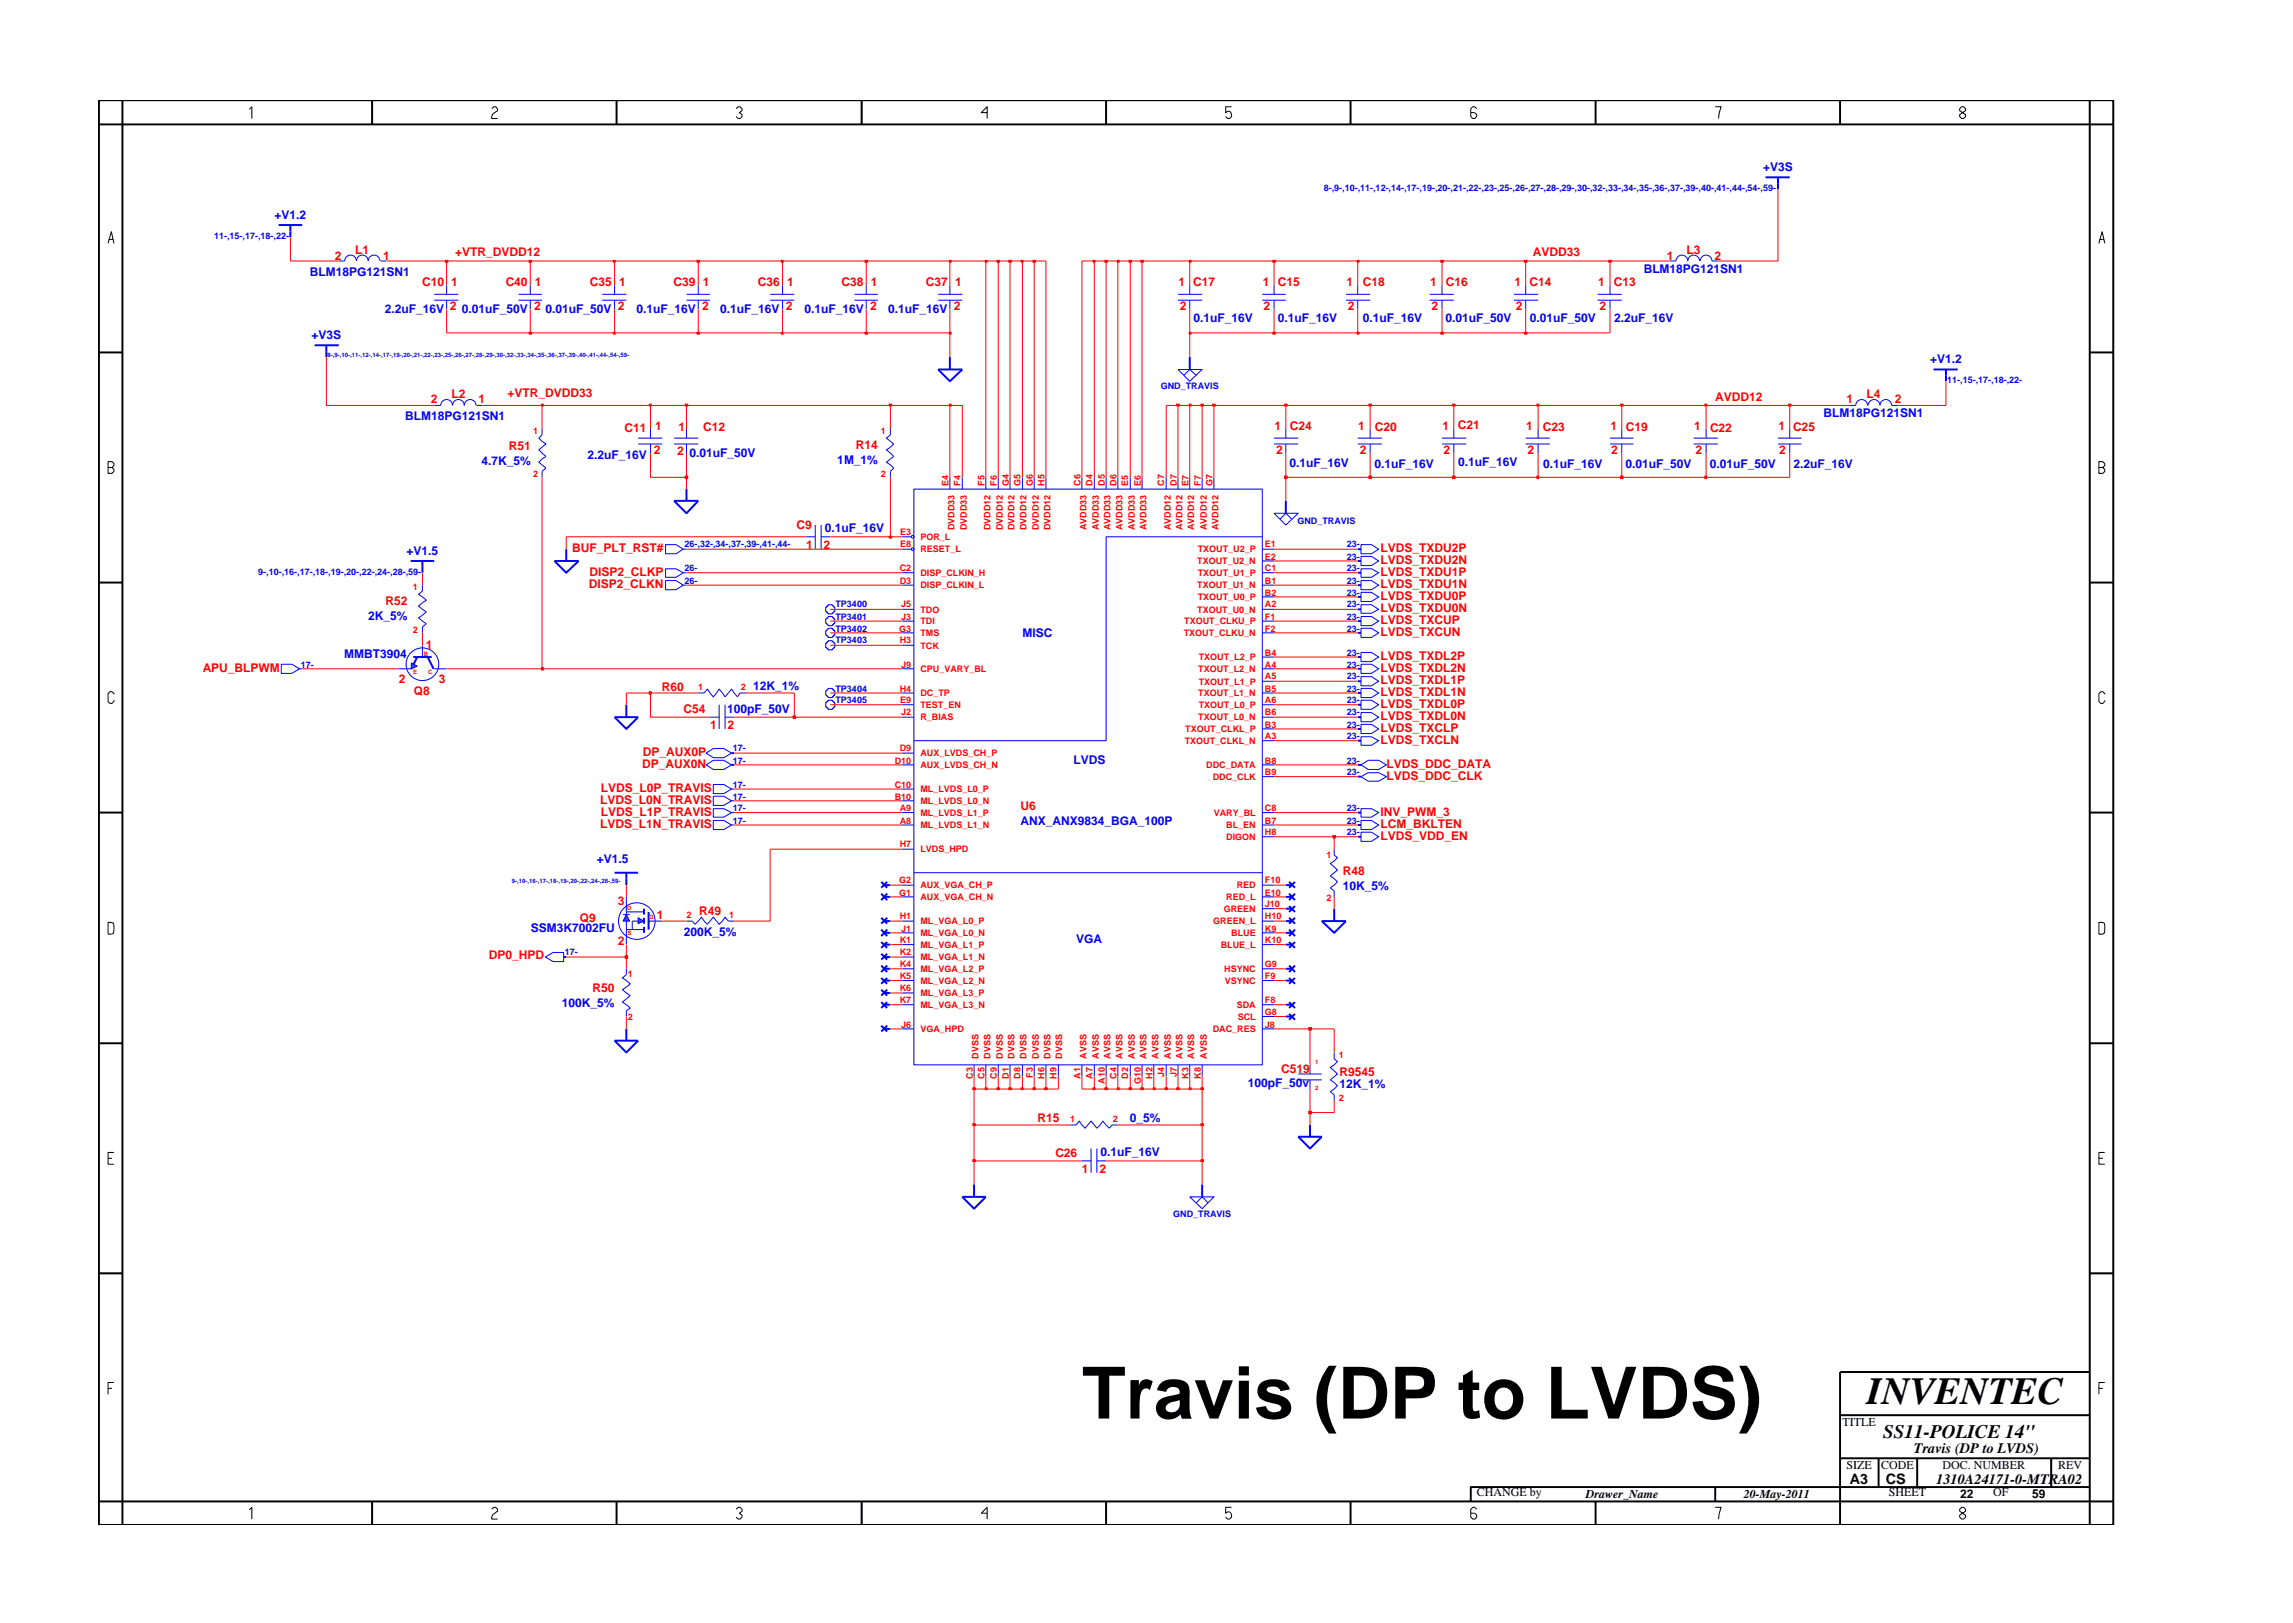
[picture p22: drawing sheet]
<svg xmlns="http://www.w3.org/2000/svg" width="297mm" height="210mm" viewBox="0 0 297 210" stroke-linecap="round" stroke-linejoin="round" font-family="sans-serif">
<defs><g id="words">
<text font-size="9.3" x="140.2" y="183.8">Travis (DP to LVDS)</text>
<text font-size="5" x="241.8" y="181.9">INVENTEC</text>
<text font-size="2.5" x="244" y="186.3">SS11-POLICE 14&quot;</text>
<g font-size="1.9">
<text x="247.9" y="188.2">Travis (DP to LVDS)</text>
<text x="239.6" y="192.2">A3</text>
<text x="244.3" y="192.3">CS</text>
<text x="250.8" y="192.2">1310A24171-0-MTRA02</text>
</g>
<g font-size="1.6" fill="#00f">
<text x="228.4" y="22.2">+V3S</text>
<text x="35.6" y="28.4">+V1.2</text>
<text x="40.1" y="35.8">BLM18PG121SN1</text>
<text x="212.9" y="35.4">BLM18PG121SN1</text>
<text x="49.9" y="40.5">2.2uF_16V</text>
<text x="59.8" y="40.5">0.01uF_50V</text>
<text x="70.7" y="40.5">0.01uF_50V</text>
<text x="82.5" y="40.5">0.1uF_16V</text>
<text x="93.3" y="40.5">0.1uF_16V</text>
<text x="104.2" y="40.5">0.1uF_16V</text>
<text x="115.1" y="40.5">0.1uF_16V</text>
<text x="154.6" y="41.7">0.1uF_16V</text>
<text x="165.5" y="41.7">0.1uF_16V</text>
<text x="176.5" y="41.7">0.1uF_16V</text>
<text x="187.3" y="41.7">0.01uF_50V</text>
<text x="198.2" y="41.7">0.01uF_50V</text>
<text x="209.1" y="41.7">2.2uF_16V</text>
<text x="40.4" y="44">+V3S</text>
<text x="250" y="47">+V1.2</text>
<text x="52.5" y="54.5">BLM18PG121SN1</text>
<text x="76.1" y="59.4">2.2uF_16V</text>
<text x="89.3" y="59.2">0.01uF_50V</text>
<text x="236.2" y="54">BLM18PG121SN1</text>
<text x="62.4" y="60.2">4.7K_5%</text>
<text x="108.5" y="60.1">1M_1%</text>
<text x="167" y="60.5">0.1uF_16V</text>
<text x="178" y="60.6">0.1uF_16V</text>
<text x="188.9" y="60.4">0.1uF_16V</text>
<text x="199.9" y="60.6">0.1uF_16V</text>
<text x="210.6" y="60.6">0.01uF_50V</text>
<text x="221.5" y="60.7">0.01uF_50V</text>
<text x="232.3" y="60.6">2.2uF_16V</text>
<text x="52.7" y="71.9">+V1.5</text>
<text x="106.8" y="68.9">0.1uF_16V</text>
<text x="47.7" y="80.3">2K_5%</text>
<text x="132.4" y="82.6">MISC</text>
<text x="44.6" y="85.2">MMBT3904</text>
<text x="97.5" y="89.4">12K_1%</text>
<text x="94.2" y="92.3">100pF_50V</text>
<text x="139.1" y="98.9">LVDS</text>
<text x="132.2" y="106.9">ANX_ANX9834_BGA_100P</text>
<text x="77.3" y="111.8">+V1.5</text>
<text x="173.9" y="115.3">10K_5%</text>
<text x="68.8" y="120.8">SSM3K7002FU</text>
<text x="88.6" y="121.3">200K_5%</text>
<text x="139.4" y="122.2">VGA</text>
<text x="72.8" y="130.4">100K_5%</text>
<text x="161.7" y="140.9">100pF_50v</text>
<text x="173.5" y="140.9">12K_1%</text>
<text x="142.6" y="149.7">0.1uF_16V</text>
<text x="146.4" y="145.3">0_5%</text>
</g>
<g font-size="1.6" fill="#f00">
<text x="43.4" y="33.6">2</text>
<text x="46" y="32.9">L1</text>
<text x="49.6" y="33.6">1</text>
<text x="59" y="33.2">+VTR_DVDD12</text>
<text x="198.6" y="33.2">AVDD33</text>
<text x="215.9" y="33.6">1</text>
<text x="218.5" y="32.9">L3</text>
<text x="222.1" y="33.6">2</text>
<text x="54.7" y="37.1">C10</text>
<text x="58.3" y="40.2">2</text>
<text x="58.4" y="37.1">1</text>
<text x="65.5" y="37.1">C40</text>
<text x="69.2" y="40.2">2</text>
<text x="69.3" y="37.1">1</text>
<text x="76.4" y="37.1">C35</text>
<text x="80" y="40.2">2</text>
<text x="80.2" y="37.1">1</text>
<text x="87.3" y="37.1">C39</text>
<text x="90.9" y="40.2">2</text>
<text x="91" y="37.1">1</text>
<text x="98.2" y="37.1">C36</text>
<text x="101.8" y="40.2">2</text>
<text x="102" y="37.1">1</text>
<text x="109" y="37.1">C38</text>
<text x="112.7" y="40.2">2</text>
<text x="112.8" y="37.1">1</text>
<text x="119.9" y="37.1">C37</text>
<text x="123.5" y="40.2">2</text>
<text x="123.7" y="37.1">1</text>
<text x="152.7" y="37.1">1 C17</text>
<text x="152.9" y="40.2">2</text>
<text x="163.6" y="37.1">1</text>
<text x="163.7" y="40.2">2</text>
<text x="165.6" y="37">C15</text>
<text x="174.4" y="37.1">1</text>
<text x="174.6" y="40.2">2</text>
<text x="176.6" y="37">C18</text>
<text x="185.3" y="37.1">1</text>
<text x="185.4" y="40.2">2</text>
<text x="187.3" y="37">C16</text>
<text x="196.2" y="37.1">1</text>
<text x="196.4" y="40.2">2</text>
<text x="198.1" y="37">C14</text>
<text x="207" y="37.1">1</text>
<text x="207.2" y="40.2">2</text>
<text x="209.1" y="37">C13</text>
<text x="55.8" y="52.3">2</text>
<text x="58.5" y="51.5">L2</text>
<text x="62" y="52.3">1</text>
<text x="65.7" y="51.5">+VTR_DVDD33</text>
<text x="222.2" y="52">AVDD12</text>
<text x="239.2" y="52.3">1</text>
<text x="241.8" y="51.5">L4</text>
<text x="245.5" y="52.3">2</text>
<text x="65.9" y="58.3">R51</text>
<text x="80.9" y="56">C11</text>
<text x="84.7" y="58.8">2</text>
<text x="84.9" y="55.7">1</text>
<text x="87.7" y="58.9">2</text>
<text x="87.9" y="55.9">1</text>
<text x="91.1" y="55.8">C12</text>
<text x="110.9" y="58.2">R14</text>
<text x="165.1" y="55.7">1</text>
<text x="165.3" y="58.8">2</text>
<text x="167.1" y="55.7">C24</text>
<text x="175.9" y="55.7">1</text>
<text x="176.1" y="58.8">2</text>
<text x="178.1" y="55.8">C20</text>
<text x="186.9" y="55.7">1</text>
<text x="187" y="58.8">2</text>
<text x="188.8" y="55.6">C21</text>
<text x="197.7" y="55.7">1</text>
<text x="197.9" y="58.8">2</text>
<text x="199.8" y="55.8">C23</text>
<text x="208.6" y="55.7">1</text>
<text x="208.7" y="58.8">2</text>
<text x="210.6" y="55.8">C19</text>
<text x="219.5" y="55.7">1</text>
<text x="219.7" y="58.8">2</text>
<text x="221.5" y="55.9">C22</text>
<text x="230.4" y="55.7">1 C25</text>
<text x="230.5" y="58.8">2</text>
<text x="74.1" y="71.5">BUF_PLT_RST#</text>
<text x="103.2" y="68.6">C9</text>
<text x="104.4" y="71.1">1</text>
<text x="106.7" y="71.1">2</text>
<text x="178.8" y="71.5">LVDS_TXDU2P</text>
<text x="76.3" y="76.2">DISP2_CLKN</text>
<text x="76.4" y="74.6">DISP2_CLKP</text>
<text x="178.8" y="73.1">LVDS_TXDU2N</text>
<text x="178.8" y="74.6">LVDS_TXDU1P</text>
<text x="178.8" y="76.2">LVDS_TXDU1N</text>
<text x="178.8" y="77.7">LVDS_TXDU0P</text>
<text x="49.9" y="78.3">R52</text>
<text x="178.8" y="79.3">LVDS_TXDU0N</text>
<text x="178.8" y="80.9">LVDS_TXCUP</text>
<text x="178.8" y="82.4">LVDS_TXCUN</text>
<text x="26.3" y="87">APU_BLPWM</text>
<text x="51.7" y="88.4">2</text>
<text x="55.1" y="84">1</text>
<text x="56.8" y="88.5">3</text>
<text x="85.7" y="89.5">R60</text>
<text x="178.8" y="85.5">LVDS_TXDL2P</text>
<text x="178.8" y="87">LVDS_TXDL2N</text>
<text x="178.8" y="88.6">LVDS_TXDL1P</text>
<text x="53.6" y="90">Q8</text>
<text x="88.5" y="92.3">C54</text>
<text x="92" y="94.4">1</text>
<text x="94.2" y="94.4">2</text>
<text x="178.8" y="90.2">LVDS_TXDL1N</text>
<text x="178.8" y="91.7">LVDS_TXDL0P</text>
<text x="178.8" y="93.2">LVDS_TXDL0N</text>
<text x="178.8" y="94.8">LVDS_TXCLP</text>
<text x="83.2" y="99.5">DP_AUX0N</text>
<text x="83.3" y="97.9">DP_AUX0P</text>
<text x="178.8" y="96.4">LVDS_TXCLN</text>
<text x="179.6" y="101">LVDS_DDC_CLK</text>
<text x="179.6" y="99.5">LVDS_DDC_DATA</text>
<text x="77.7" y="104.1">LVDS_L0N_TRAVIS</text>
<text x="77.7" y="107.3">LVDS_L1N_TRAVIS</text>
<text x="77.8" y="102.6">LVDS_L0P_TRAVIS</text>
<text x="77.8" y="105.7">LVDS_L1P_TRAVIS</text>
<text x="132.2" y="104.9">U6</text>
<text x="178.8" y="105.7">INV_PWM_3</text>
<text x="178.8" y="107.3">LCM_BKLTEN</text>
<text x="173.9" y="113.3">R48</text>
<text x="178.8" y="108.8">LVDS_VDD_EN</text>
<text x="75.1" y="119.5">Q9</text>
<text x="80" y="117.3">3</text>
<text x="85.1" y="119.1">1</text>
<text x="90.6" y="118.5">R49</text>
<text x="63.3" y="124.3">DP0_HPD</text>
<text x="80" y="122.5">2</text>
<text x="76.8" y="128.5">R50</text>
<text x="166" y="139">C519</text>
<text x="173.5" y="139.4">R9545</text>
<text x="134.4" y="145.3">R15</text>
<text x="136.7" y="149.8">C26</text>
<text x="140.2" y="151.9">1</text>
<text x="142.4" y="151.9">2</text>
</g>
<g font-size="1.6">
<text x="238.7" y="184.8">TITLE</text>
<text x="239.2" y="190.4">SIZE</text>
<text x="243.7" y="190.4">CODE</text>
<text x="251.6" y="190.4">DOC. NUMBER</text>
<text x="266.6" y="190.4">REV</text>
<text x="191.3" y="193.8">CHANGE by</text>
<text x="205.4" y="194.1">Drawer_Name</text>
<text x="225.9" y="194.1">20-May-2011</text>
<text x="244.7" y="193.8">SHEET</text>
<text x="253.9" y="194.1">22</text>
<text x="258.2" y="193.8">OF</text>
<text x="263.3" y="194.1">59</text>
</g>
<g font-size="1.2" fill="#00f">
<text x="171.5" y="24.8">8-,9-,10-,11-,12-,14-,17-,19-,20-,21-,22-,23-,25-,26-,27-,28-,29-,30-,32-,33-,34-,35-,36-,37-,39-,40-,41-,44-,54-,59-</text>
<text x="27.7" y="31">11-,15-,17-,18-,22-</text>
<text x="150.4" y="50.4">GND_TRAVIS</text>
<text x="252.3" y="49.6">11-,15-,17-,18-,22-</text>
<text x="88.7" y="70.9">26-,32-,34-,37-,39-,41-,44-</text>
<text x="168.1" y="67.8">GND_TRAVIS</text>
<text x="174.5" y="70.9">23-</text>
<text x="33.4" y="74.5">9-,10-,16-,17-,18-,19-,20-,22-,24-,28-,59-</text>
<text x="88.7" y="75.6">26-</text>
<text x="88.7" y="74">26-</text>
<text x="174.5" y="75.6">23-</text>
<text x="174.5" y="74">23-</text>
<text x="174.5" y="77.2">23-</text>
<text x="174.5" y="72.5">23-</text>
<text x="108.2" y="80.3">TP3401</text>
<text x="108.2" y="83.3">TP3403</text>
<text x="108.2" y="81.8">TP3402</text>
<text x="108.2" y="78.7">TP3400</text>
<text x="174.5" y="80.3">23-</text>
<text x="174.5" y="81.8">23-</text>
<text x="174.5" y="78.7">23-</text>
<text x="39" y="86.5">17-</text>
<text x="108.2" y="89.6">TP3404</text>
<text x="174.5" y="88">23-</text>
<text x="174.5" y="86.5">23-</text>
<text x="174.5" y="84.9">23-</text>
<text x="174.5" y="89.6">23-</text>
<text x="108.2" y="91.1">TP3405</text>
<text x="174.5" y="95.8">23-</text>
<text x="174.5" y="91.1">23-</text>
<text x="174.5" y="92.7">23-</text>
<text x="174.5" y="94.3">23-</text>
<text x="94.9" y="97.3">17-</text>
<text x="94.9" y="98.9">17-</text>
<text x="174.5" y="98.9">23-</text>
<text x="174.5" y="100.4">23-</text>
<text x="94.9" y="103.6">17-</text>
<text x="94.9" y="102.1">17-</text>
<text x="94.9" y="106.7">17-</text>
<text x="94.9" y="105.1">17-</text>
<text x="174.5" y="105.1">23-</text>
<text x="174.5" y="106.7">23-</text>
<text x="174.5" y="108.2">23-</text>
<text x="73.2" y="123.7">17-</text>
<text x="152" y="157.6">GND_TRAVIS</text>
</g>
<g font-size="1.2" fill="#f00">
<text x="69.1" y="56.2">1</text>
<text x="114.1" y="56.2">1</text>
<text x="69.1" y="61.8">2</text>
<text x="114.1" y="61.8">2</text>
<text x="122.9" y="62.9" transform="rotate(-90 122.9 62.9)">E4</text>
<text x="124.4" y="62.9" transform="rotate(-90 124.4 62.9)">F4</text>
<text x="127.5" y="62.9" transform="rotate(-90 127.5 62.9)">F5</text>
<text x="129.1" y="62.9" transform="rotate(-90 129.1 62.9)">F6</text>
<text x="130.7" y="62.9" transform="rotate(-90 130.7 62.9)">G4</text>
<text x="132.2" y="62.9" transform="rotate(-90 132.2 62.9)">G5</text>
<text x="133.8" y="62.9" transform="rotate(-90 133.8 62.9)">G6</text>
<text x="135.3" y="62.9" transform="rotate(-90 135.3 62.9)">H5</text>
<text x="140" y="62.9" transform="rotate(-90 140 62.9)">C6</text>
<text x="141.5" y="62.9" transform="rotate(-90 141.5 62.9)">D4</text>
<text x="143.1" y="62.9" transform="rotate(-90 143.1 62.9)">D5</text>
<text x="144.6" y="62.9" transform="rotate(-90 144.6 62.9)">D6</text>
<text x="146.2" y="62.9" transform="rotate(-90 146.2 62.9)">E5</text>
<text x="147.8" y="62.9" transform="rotate(-90 147.8 62.9)">E6</text>
<text x="150.8" y="62.9" transform="rotate(-90 150.8 62.9)">C7</text>
<text x="152.4" y="62.9" transform="rotate(-90 152.4 62.9)">D7</text>
<text x="154" y="62.9" transform="rotate(-90 154 62.9)">E7</text>
<text x="155.6" y="62.9" transform="rotate(-90 155.6 62.9)">F7</text>
<text x="157.1" y="62.9" transform="rotate(-90 157.1 62.9)">G7</text>
<text x="116.6" y="69.4">E3</text>
<text x="116.6" y="70.9">E8</text>
<text x="119.2" y="70">POR_L</text>
<text x="119.2" y="71.6">RESET_L</text>
<text x="123.6" y="68.7" transform="rotate(-90 123.6 68.7)">DVDD33</text>
<text x="125.3" y="68.7" transform="rotate(-90 125.3 68.7)">DVDD33</text>
<text x="128.3" y="68.7" transform="rotate(-90 128.3 68.7)">DVDD12</text>
<text x="129.9" y="68.7" transform="rotate(-90 129.9 68.7)">DVDD12</text>
<text x="131.4" y="68.7" transform="rotate(-90 131.4 68.7)">DVDD12</text>
<text x="133" y="68.7" transform="rotate(-90 133 68.7)">DVDD12</text>
<text x="134.6" y="68.7" transform="rotate(-90 134.6 68.7)">DVDD12</text>
<text x="136.1" y="68.7" transform="rotate(-90 136.1 68.7)">DVDD12</text>
<text x="140.7" y="68.7" transform="rotate(-90 140.7 68.7)">AVDD33</text>
<text x="142.4" y="68.7" transform="rotate(-90 142.4 68.7)">AVDD33</text>
<text x="143.9" y="68.7" transform="rotate(-90 143.9 68.7)">AVDD33</text>
<text x="145.4" y="68.7" transform="rotate(-90 145.4 68.7)">AVDD33</text>
<text x="147" y="68.7" transform="rotate(-90 147 68.7)">AVDD33</text>
<text x="148.5" y="68.7" transform="rotate(-90 148.5 68.7)">AVDD33</text>
<text x="151.7" y="68.7" transform="rotate(-90 151.7 68.7)">AVDD12</text>
<text x="153.2" y="68.7" transform="rotate(-90 153.2 68.7)">AVDD12</text>
<text x="154.7" y="68.7" transform="rotate(-90 154.7 68.7)">AVDD12</text>
<text x="155.2" y="71.6">TXOUT_U2_P</text>
<text x="156.3" y="68.7" transform="rotate(-90 156.3 68.7)">AVDD12</text>
<text x="157.8" y="68.7" transform="rotate(-90 157.8 68.7)">AVDD12</text>
<text x="163.9" y="70.9">E1</text>
<text x="53.5" y="76.5">1</text>
<text x="116.6" y="74">C2</text>
<text x="116.6" y="75.6">D3</text>
<text x="119.2" y="74.6">DISP_CLKIN_H</text>
<text x="119.2" y="76.2">DISP_CLKIN_L</text>
<text x="155.1" y="76.2">TXOUT_U1_N</text>
<text x="155.1" y="73.1">TXOUT_U2_N</text>
<text x="155.2" y="74.6">TXOUT_U1_P</text>
<text x="155.2" y="77.8">TXOUT_U0_P</text>
<text x="163.9" y="77.2">B2</text>
<text x="163.9" y="75.6">B1</text>
<text x="163.9" y="74">C1</text>
<text x="163.9" y="72.5">E2</text>
<text x="53.5" y="82">2</text>
<text x="116.5" y="81.8">G3</text>
<text x="116.6" y="83.3">H3</text>
<text x="116.8" y="80.3">J3</text>
<text x="116.8" y="78.7">J5</text>
<text x="119.2" y="80.9">TDI</text>
<text x="119.2" y="79.4">TDO</text>
<text x="119.2" y="82.4">TMS</text>
<text x="153.4" y="82.4">TXOUT_CLKU_N</text>
<text x="153.4" y="80.9">TXOUT_CLKU_P</text>
<text x="155.1" y="79.4">TXOUT_U0_N</text>
<text x="163.9" y="81.8">F2</text>
<text x="163.9" y="80.3">F1</text>
<text x="163.9" y="78.7">A2</text>
<text x="90.5" y="89.4">1</text>
<text x="96" y="89.4">2</text>
<text x="116.6" y="89.6">H4</text>
<text x="116.8" y="86.5">J9</text>
<text x="119.2" y="84">TCK</text>
<text x="119.2" y="87.1">CPU_VARY_BL</text>
<text x="155.2" y="87.1">TXOUT_L2_N</text>
<text x="155.3" y="88.7">TXOUT_L1_P</text>
<text x="155.3" y="85.5">TXOUT_L2_P</text>
<text x="163.9" y="89.6">B5</text>
<text x="163.9" y="88">A5</text>
<text x="163.9" y="86.5">A4</text>
<text x="163.9" y="84.9">B4</text>
<text x="116.6" y="91.1">E9</text>
<text x="116.8" y="92.7">J2</text>
<text x="119.2" y="91.7">TEST_EN</text>
<text x="119.2" y="93.3">R_BIAS</text>
<text x="119.2" y="90.2">DC_TP</text>
<text x="153.5" y="94.9">TXOUT_CLKL_P</text>
<text x="155.2" y="93.3">TXOUT_L0_N</text>
<text x="155.2" y="90.2">TXOUT_L1_N</text>
<text x="155.3" y="91.7">TXOUT_L0_P</text>
<text x="163.9" y="95.8">A3</text>
<text x="163.9" y="94.3">B3</text>
<text x="163.9" y="92.7">B6</text>
<text x="163.9" y="91.1">A6</text>
<text x="115.9" y="98.9">D10</text>
<text x="116.6" y="97.3">D9</text>
<text x="119.2" y="98">AUX_LVDS_CH_P</text>
<text x="119.2" y="99.5">AUX_LVDS_CH_N</text>
<text x="153.5" y="96.4">TXOUT_CLKL_N</text>
<text x="156.3" y="99.5">DDC_DATA</text>
<text x="157.1" y="101">DDC_CLK</text>
<text x="163.9" y="100.4">B9</text>
<text x="163.9" y="98.9">B8</text>
<text x="115.9" y="103.6">B10</text>
<text x="115.9" y="102.1">C10</text>
<text x="116.6" y="106.7">A8</text>
<text x="116.6" y="105.1">A9</text>
<text x="119.2" y="104.2">ML_LVDS_L0_N</text>
<text x="119.2" y="102.6">ML_LVDS_L0_P</text>
<text x="119.2" y="107.3">ML_LVDS_L1_N</text>
<text x="119.2" y="105.7">ML_LVDS_L1_P</text>
<text x="157.2" y="105.7">VARY_BL</text>
<text x="158.9" y="107.3">BL_EN</text>
<text x="163.9" y="106.7">B7</text>
<text x="163.9" y="105.1">C8</text>
<text x="116.6" y="109.8">H7</text>
<text x="119.2" y="110.4">LVDS_HPD</text>
<text x="158.9" y="108.8">DIGON</text>
<text x="163.9" y="108.2">H8</text>
<text x="171.8" y="111.1">1</text>
<text x="88.9" y="118.9">2</text>
<text x="94.5" y="118.9">1</text>
<text x="116.5" y="116">G1</text>
<text x="116.5" y="114.4">G2</text>
<text x="116.6" y="119.1">H1</text>
<text x="119.2" y="119.7">ML_VGA_L0_P</text>
<text x="119.2" y="116.6">AUX_VGA_CH_N</text>
<text x="119.2" y="115.1">AUX_VGA_CH_P</text>
<text x="157.2" y="119.7">GREEN_L</text>
<text x="158.5" y="118.1">GREEN</text>
<text x="158.9" y="116.6">RED_L</text>
<text x="160.2" y="115.1">RED</text>
<text x="163.9" y="114.4">F10</text>
<text x="163.9" y="116">E10</text>
<text x="163.9" y="117.5">J10</text>
<text x="163.9" y="119.1">H10</text>
<text x="171.8" y="116.7">2</text>
<text x="116.6" y="123.7">K2</text>
<text x="116.6" y="122.2">K1</text>
<text x="116.6" y="125.3">K4</text>
<text x="116.8" y="120.7">J1</text>
<text x="119.2" y="121.3">ML_VGA_L0_N</text>
<text x="119.2" y="124.4">ML_VGA_L1_N</text>
<text x="119.2" y="122.8">ML_VGA_L1_P</text>
<text x="119.2" y="125.9">ML_VGA_L2_P</text>
<text x="158.1" y="122.8">BLUE_L</text>
<text x="158.6" y="125.9">HSYNC</text>
<text x="159.5" y="121.3">BLUE</text>
<text x="163.9" y="120.7">K9</text>
<text x="163.9" y="122.2">K10</text>
<text x="163.9" y="125.3">G9</text>
<text x="81.3" y="126.6">1</text>
<text x="116.6" y="126.9">K5</text>
<text x="116.6" y="130">K7</text>
<text x="116.6" y="128.4">K6</text>
<text x="119.2" y="127.5">ML_VGA_L2_N</text>
<text x="119.2" y="130.6">ML_VGA_L3_N</text>
<text x="119.2" y="129.1">ML_VGA_L3_P</text>
<text x="158.7" y="127.5">VSYNC</text>
<text x="160.2" y="130.6">SDA</text>
<text x="163.9" y="131.5">G8</text>
<text x="163.9" y="130">F8</text>
<text x="163.9" y="126.9">F9</text>
<text x="81.3" y="132.1">2</text>
<text x="116.8" y="133.1">J6</text>
<text x="119.2" y="133.7">VGA_HPD</text>
<text x="126.8" y="137.2" transform="rotate(-90 126.8 137.2)">DVSS</text>
<text x="128.3" y="137.2" transform="rotate(-90 128.3 137.2)">DVSS</text>
<text x="129.9" y="137.2" transform="rotate(-90 129.9 137.2)">DVSS</text>
<text x="131.4" y="137.2" transform="rotate(-90 131.4 137.2)">DVSS</text>
<text x="133" y="137.2" transform="rotate(-90 133 137.2)">DVSS</text>
<text x="134.6" y="137.2" transform="rotate(-90 134.6 137.2)">DVSS</text>
<text x="136.1" y="137.2" transform="rotate(-90 136.1 137.2)">DVSS</text>
<text x="137.6" y="137.2" transform="rotate(-90 137.6 137.2)">DVSS</text>
<text x="140.7" y="137.2" transform="rotate(-90 140.7 137.2)">AVSS</text>
<text x="142.4" y="137.2" transform="rotate(-90 142.4 137.2)">AVSS</text>
<text x="143.9" y="137.2" transform="rotate(-90 143.9 137.2)">AVSS</text>
<text x="145.4" y="137.2" transform="rotate(-90 145.4 137.2)">AVSS</text>
<text x="147" y="137.2" transform="rotate(-90 147 137.2)">AVSS</text>
<text x="148.5" y="137.2" transform="rotate(-90 148.5 137.2)">AVSS</text>
<text x="150.1" y="137.2" transform="rotate(-90 150.1 137.2)">AVSS</text>
<text x="151.7" y="137.2" transform="rotate(-90 151.7 137.2)">AVSS</text>
<text x="153.2" y="137.2" transform="rotate(-90 153.2 137.2)">AVSS</text>
<text x="154.7" y="137.2" transform="rotate(-90 154.7 137.2)">AVSS</text>
<text x="156.3" y="137.2" transform="rotate(-90 156.3 137.2)">AVSS</text>
<text x="157.1" y="133.7">DAC_RES</text>
<text x="160.3" y="132.1">SCL</text>
<text x="163.9" y="133.1">J8</text>
<text x="173.4" y="137">1</text>
<text x="126" y="139.8" transform="rotate(-90 126 139.8)">C3</text>
<text x="127.5" y="139.8" transform="rotate(-90 127.5 139.8)">C5</text>
<text x="129.1" y="139.8" transform="rotate(-90 129.1 139.8)">C9</text>
<text x="130.7" y="139.8" transform="rotate(-90 130.7 139.8)">D1</text>
<text x="132.2" y="139.8" transform="rotate(-90 132.2 139.8)">D8</text>
<text x="133.8" y="139.6" transform="rotate(-90 133.8 139.6)">F3</text>
<text x="135.3" y="139.8" transform="rotate(-90 135.3 139.8)">H6</text>
<text x="136.8" y="139.8" transform="rotate(-90 136.8 139.8)">H9</text>
<text x="140" y="139.8" transform="rotate(-90 140 139.8)">A1</text>
<text x="141.5" y="139.8" transform="rotate(-90 141.5 139.8)">A7</text>
<text x="143.1" y="140.4" transform="rotate(-90 143.1 140.4)">A10</text>
<text x="144.6" y="139.8" transform="rotate(-90 144.6 139.8)">C4</text>
<text x="146.2" y="139.8" transform="rotate(-90 146.2 139.8)">D2</text>
<text x="147.8" y="140.5" transform="rotate(-90 147.8 140.5)">G10</text>
<text x="149.3" y="139.8" transform="rotate(-90 149.3 139.8)">H2</text>
<text x="150.8" y="139.6" transform="rotate(-90 150.8 139.6)">J4</text>
<text x="152.4" y="139.6" transform="rotate(-90 152.4 139.6)">J7</text>
<text x="154" y="139.8" transform="rotate(-90 154 139.8)">K3</text>
<text x="155.6" y="139.8" transform="rotate(-90 155.6 139.8)">K8</text>
<text x="173.4" y="142.6">2</text>
<text x="138.6" y="145.3">1</text>
<text x="144.2" y="145.3">2</text>
</g>
<g font-size=".8" fill="#00f">
<text x="42.4" y="46.2">8-,9-,10-,11-,12-,14-,17-,19-,20-,21-,22-,23-,25-,26-,27-,28-,29-,30-,32-,33-,34-,35-,36-,37-,39-,40-,41-,44-,54-,59-</text>
<text x="66.3" y="114.4">9-,10-,16-,17-,18-,19-,20-,22-,24-,28-,59-</text>
</g>
<g font-size=".8" fill="#f00">
<text x="53.5" y="87.3">E</text>
<text x="54.9" y="85">B</text>
<text x="55.5" y="87.3">C</text>
<text x="81.3" y="117.9">D</text>
<text x="84.1" y="119.1">G</text>
<text x="81.3" y="121.1">S</text>
<text x="170.4" y="137.8">1</text>
<text x="170.4" y="141.2">2</text>
</g>
</g></defs>
<g fill="none" stroke="#00f" stroke-width=".13">
<path d="M67.2 38.1h3M67.2 38.9h3M68.7 36.9v1.2M68.7 38.9v1.2M78 38.1h3.1M78 38.9h3.1M79.6 36.9v1.2M79.6 38.9v1.2M88.9 38.1h3.1M88.9 38.9h3.1M90.5 36.9v1.2M90.5 38.9v1.2"/>
<path d="M99.8 38.1h3.1M99.8 38.9h3.1M101.4 36.9v1.2M101.4 38.9v1.2M110.7 38.1h3M110.7 38.9h3M112.2 36.9v1.2M112.2 38.9v1.2M185.2 38.1h3.1M185.2 38.9h3.1M186.8 36.9v1.2M186.8 38.9v1.2"/>
<path d="M196.1 38.1h3.1M196.1 38.9h3.1M197.6 36.9v1.2M197.6 38.9v1.2M216.3 33.8h.8a.76 .76 0 0 1 .8-.8 .76 .76 0 0 1 .7 .8 .76 .76 0 0 1 .8-.8 .76 .76 0 0 1 .8 .8M220.2 33.8a.76 .76 0 0 1 .8-.8 .76 .76 0 0 1 .8 .8h.7M115.3 55.6v.7l-.5 .5 1 .7-1 .8 1 .8-1 .8 1 .7-.5 .5v.7M186.8 56.8h3.1M186.8 57.5h3.1M188.3 55.6v1.2M188.3 57.5v1.2M197.6 56.8h3.2"/>
<path d="M197.6 57.5h3.2M199.2 55.6v1.2M199.2 57.5v1.2M239.6 52.5h.8a.76 .76 0 0 1 .8-.7 .76 .76 0 0 1 .7 .7M242 52.5a.76 .76 0 0 1 .8-.7 .76 .76 0 0 1 .7 .7 .76 .76 0 0 1 .8-.7 .76 .76 0 0 1 .8 .7h.7M86.2 70.6h1.4l.9 .5-.9 .6h-1.4zM88.5 71.1h.4M165 66.5h3.2l-1.6 1.5zM165.8 67.3l.8-.8 .7 .8M176.3 79.9h1.4l.9 .6-.9 .6h-1.4zM90.5 89.8h.7l.4-.5 .8 1 .8-1 .7 1 .9-1 .7 1 .4-.5h.7M91.5 97.6l.9-.6h1.4l1 .6-1 .6h-1.4z"/>
<path d="M107 91l.3-.3h.5l.3 .3v.6l-.3 .3h-.5l-.3-.3zM107 89.5l.3-.3h.5l.3 .3v.5l-.3 .4h-.5l-.3-.4zM176.3 81.4h1.4l.9 .6-.9 .6h-1.4zM176.3 99.1l.9-.6h1.4l1 .6-1 .6h-1.4zM176.3 95.4h1.4l.9 .6-.9 .5h-1.4zM84 119.3h1.8M92.4 104.8h1.4l1 .5-1 .6h-1.4zM94.8 105.3h.3M176.3 107.8h1.4l.9 .6-.9 .6h-1.4zM70.6 124l1.1-.6h1.3v1.2h-1.3zM138.6 145.7h.8l.4-.5 .8 1 .7-1 .8 1 .8-1 .8 1 .3-.5h.8M154.1 155.1h3.2l-1.6 1.5z"/>
<path d="M155 155.8l.7-.7 .8 .7"/>
</g>
<g fill="none" stroke="#00f" stroke-width=".25">
<path d="M40.8 44.7h3.1M42.3 44.7v1.6M71.8 72.7h3.2l-1.7 1.5zM73.3 71.1v1.6M87.3 64.9h3.2l-1.6 1.6zM88.9 63.4v1.5M166.6 64.9v1.6M94.8 97.6h.3M175.9 80.5h.4M175.9 82h.4M175.9 99.1h.4M175.9 96h.4"/>
<path d="M79.6 113.1h3.1M81.1 113.1v1.6M84 118.1v2.3M114.2 114.2l.7 .8M114.5 114.7h.8M114.9 114.2l-.7 .8M171.2 119.3h3.2l-1.6 1.5zM172.8 117.7v1.6M175.9 108.4h.4M73 124h.3M79.6 134.8h3.1l-1.6 1.5zM81.1 133.3v1.5"/>
<path d="M114.2 126.7l.7 .8M114.2 125.1l.7 .8M114.2 122l.7 .8M114.2 123.6l.7 .7M114.2 120.4l.7 .9M114.5 127h.8M114.5 125.5h.8M114.5 122.4h.8M114.5 124h.8M114.5 120.8h.8M114.9 126.7l-.7 .8M114.9 125.1l-.7 .8"/>
<path d="M114.9 122l-.7 .8M114.9 123.6l-.7 .7M114.9 120.4l-.7 .9M166.6 125.5h.7M166.6 122.4h.7M167 122l.8 .8M167 125.1l.8 .8M167.8 122l-.8 .8M167.8 125.1l-.8 .8M124.7 155.1h3l-1.5 1.5zM126.2 153.4v1.7M155.7 153.4v1.7"/>
<path d="M168.2 147.3h3l-1.5 1.5zM169.7 145.7v1.6"/>
</g>
<path d="M81.1 118.5l.5 .8h-.9z" fill="#3c3cc8"/>
<path d="M80.7 118.5h.9M81.1 118.5l.5 .8h-.9z" fill="none" stroke="#00f" stroke-width=".13"/>
<path d="M82.7 118.9l.7 .4-.7 .4z" fill="#3c3cc8"/>
<g fill="none" stroke="#00f" stroke-width=".13">
<path d="M56.2 38.1h3.2M56.2 38.9h3.2M57.9 36.9v1.2M57.9 38.9v1.2M56.2 52.5h.9a.76 .76 0 0 1 .8-.7 .76 .76 0 0 1 .7 .7 .76 .76 0 0 1 .8-.7 .76 .76 0 0 1 .7 .7 .76 .76 0 0 1 .8-.7 .76 .76 0 0 1 .8 .7M61.8 52.5h.7M70.2 55.6v.7l-.4 .5 .9 .7-.9 .8 .9 .8-.9 .8 .9 .7-.5 .5v.7M87.3 56.8h3.2M87.3 57.5h3.2M88.9 55.6v1.2M88.9 57.5v1.2M152.6 47.9h3.1l-1.6 1.5z"/>
<path d="M153.4 48.6l.7-.7 .9 .7M165 56.8h3.2M165 57.5h3.2M166.6 55.6v1.2M166.6 57.5v1.2M219.4 56.8h3.1M219.4 57.5h3.1M221 55.6v1.2M221 57.5v1.2M230.3 56.8h3.1M230.3 57.5h3.1M231.8 55.6v1.2"/>
<path d="M231.8 57.5v1.2M86.2 75.2h1.4l.9 .6-.9 .6h-1.4zM88.5 75.8h.4M116.9 75.8h1.5M116.9 74.2h1.5M116.9 69.5h1.2M116.9 71.1h1.2M116.9 78.9h1.5M118.4 63.4h45.1v74.6h-45.1zM123 61.8v1.6M124.7 61.8v1.6M127.7 61.8v1.6"/>
<path d="M129.3 61.8v1.6M130.8 61.8v1.6M132.4 61.8v1.6M134 61.8v1.6M135.5 61.8v1.6M140.2 61.8v1.6M141.8 61.8v1.6M143.3 61.8v1.6M144.8 61.8v1.6M146.4 61.8v1.6M147.9 61.8v1.6M151.1 61.8v1.6"/>
<path d="M152.6 61.8v1.6M154.1 61.8v1.6M155.7 61.8v1.6M157.3 61.8v1.6M163.5 69.5h-20.2v26.5h-24.9M163.5 75.8h1.5M163.5 74.2h1.5M163.5 71.1h1.5M163.5 78.9h1.5M163.5 72.7h1.5M163.5 77.3h1.5M176.3 75.2h1.4l.9 .6-.9 .6h-1.4z"/>
<path d="M56.2 86.6h1.7M91.5 99.1l.9-.6h1.4l1 .6-1 .6h-1.4zM116.9 80.5h1.5M116.9 82h1.5M116.9 83.6h1.5M116.9 86.6h1.5M116.9 89.8h1.5M116.9 91.3h1.5M116.9 92.9h1.5M116.9 97.6h1.5M116.9 99.1h1.5M163.5 80.5h1.5"/>
<path d="M163.5 82h1.5M163.5 86.6h1.5M163.5 89.8h1.5M163.5 91.3h1.5M163.5 92.9h1.5M163.5 99.1h1.5M163.5 85.1h1.5M163.5 88.3h1.5M163.5 94.4h1.5M163.5 96h1.5M176.3 87.7h1.4l.9 .6-.9 .5h-1.4zM176.3 90.7h1.4l.9 .6-.9 .6h-1.4z"/>
<path d="M176.3 92.3h1.4l.9 .6-.9 .6h-1.4zM176.3 86h1.4l.9 .6-.9 .6h-1.4zM176.3 84.5h1.4l.9 .6-.9 .6h-1.4zM81.1 118.1h2.3M81.1 116.2v2.3M81.1 119.3v3.1M82.7 118.9l.7 .4-.7 .4zM82.7 119.3h-.8v1.1M116.9 119.3h1.5M116.9 102.2h1.5M116.9 103.7h1.5M116.9 105.3h1.5"/>
<path d="M116.9 106.9h1.5M116.9 110h1.5M116.9 114.7h1.5M116.9 116.2h1.5M118.4 113.1h45.1M163.5 119.3h1.5M163.5 105.3h1.5M163.5 106.9h1.5M163.5 114.7h1.5M163.5 116.2h1.5M163.5 100.6h1.5M163.5 108.4h1.5"/>
<path d="M163.5 117.7h1.5M176.3 104.8h1.4l.9 .5-.9 .6h-1.4zM176.3 100.6l.9-.5h1.4l1 .5-1 .6h-1.4zM81.1 120.4h2.3M116.9 120.8h1.5M116.9 122.4h1.5M116.9 124h1.5M116.9 125.5h1.5M116.9 127h1.5M116.9 128.6h1.5M116.9 130.2h1.5M116.9 133.3h1.5"/>
<path d="M126.2 138v1.5M127.7 138v1.5M129.3 138v1.5M130.8 138v1.5M132.4 138v1.5M134 138v1.5M135.5 138v1.5M137.1 138v1.5M140.2 138v1.5M141.8 138v1.5M143.3 138v1.5M144.8 138v1.5"/>
<path d="M146.4 138v1.5M147.9 138v1.5M149.5 138v1.5M151.1 138v1.5M152.6 138v1.5M154.1 138v1.5M155.7 138v1.5M163.5 120.8h1.5M163.5 122.4h1.5M163.5 125.5h1.5M163.5 127h1.5M163.5 130.2h1.5"/>
<path d="M163.5 133.3h1.5M163.5 131.7h1.5"/>
<circle cx="118.2" cy="71.1" r=".17"/>
<circle cx="118.2" cy="69.5" r=".17"/>
<circle cx="54.7" cy="86" r="2.12"/>
<circle cx="82.5" cy="119.3" r="2.37"/>
</g>
<g fill="none" stroke="#00f" stroke-width=".25">
<path d="M36.1 29.2h3M37.6 29.2v1.6M228.7 23h3.1M230.3 23v1.5M121.5 47.9h3.2l-1.7 1.5zM123 46.3v1.6M154.1 46.3v1.6M175.9 75.8h.4M53.5 85.1h2.4M54 85.1l-.7 1.5M55.4 85.1l.8 1.5M79.6 92.9h3.1l-1.6 1.5z"/>
<path d="M81.1 91.3v1.6M94.8 99.1h.3M175.9 88.3h.4M175.9 91.3h.4M175.9 92.9h.4M175.9 86.6h.4M175.9 85.1h.4M83.4 117.7v.8M83.4 118.9v.8M166.6 116.2h.7M166.6 117.7h.7M167 115.8l.8 .8"/>
<path d="M167 117.4l.8 .7M167.8 115.8l-.8 .8M167.8 117.4l-.8 .7M175.9 105.3h.4M175.9 100.6h.4M83.4 120.1v.7M114.2 129.8l.7 .8M114.2 128.2l.7 .8M114.5 130.2h.8M114.5 128.6h.8M114.9 129.8l-.7 .8M114.9 128.2l-.7 .8"/>
<path d="M166.6 131.7h.7M167 131.3l.8 .8M167.8 131.3l-.8 .8"/>
</g>
<path d="M53.3 85.9l.7 .4-.7 .3z" fill="#3c3cc8"/>
<g fill="none" stroke="#00f" stroke-width=".13">
<path d="M43.9 33.8h.7a.76 .76 0 0 1 .8-.8 .76 .76 0 0 1 .8 .8 .76 .76 0 0 1 .7-.8 .76 .76 0 0 1 .8 .8 .76 .76 0 0 1 .8-.8 .76 .76 0 0 1 .7 .8M49.3 33.8h.8M121.5 38.1h3.2M121.5 38.9h3.2M123 36.9v1.2M123 38.9v1.2M152.6 38.1h3.1M152.6 38.9h3.1M154.1 36.9v1.2M154.1 38.9v1.2M163.5 38.1h3.1M163.5 38.9h3.1"/>
<path d="M165 36.9v1.2M165 38.9v1.2M174.4 38.1h3.1M174.4 38.9h3.1M175.9 36.9v1.2M175.9 38.9v1.2M207 38.1h3.1M207 38.9h3.1M208.6 36.9v1.2M208.6 38.9v1.2M82.7 56.8h3.1M82.7 57.5h3.1"/>
<path d="M84.3 55.6v1.2M84.3 57.5v1.2M175.9 56.8h3.1M175.9 57.5h3.1M177.5 55.6v1.2M177.5 57.5v1.2M208.6 56.8h3M208.6 57.5h3M210.1 55.6v1.2M210.1 57.5v1.2M54.7 75.8v.8l-.5 .4 1 .8-1 .7 1 .8-1 .7 1 .8-.5 .4v.8M86.2 73.7h1.4l.9 .5-.9 .6h-1.4z"/>
<path d="M88.5 74.2h.4M104.4 69.5h1.2M105.6 68v3.1M106.4 69.5h1.2M106.4 68v3.1M107 78.7l.3-.4h.5l.3 .4v.5l-.3 .3h-.5l-.3-.3zM176.3 70.6h1.4l.9 .5-.9 .6h-1.4zM176.3 72.1h1.4l.9 .6-.9 .6h-1.4zM176.3 76.7h1.4l.9 .6-.9 .6h-1.4zM176.3 78.3h1.4l.9 .6-.9 .5h-1.4zM176.3 73.7h1.4l.9 .5-.9 .6h-1.4zM36.4 86h1.4l1 .6-1 .6h-1.4z"/>
<path d="M38.8 86.6h.3M51.6 86.6h1.7M53.3 85.9l.7 .4-.7 .3zM54.7 83.6v1.5M92 92.9h1.2M93.2 91.3v3.1M93.9 92.9h1.2M93.9 91.3v3.1M107 81.6l.3-.2h.5l.3 .3v.5l-.3 .4h-.5l-.3-.4v-.5zM107 83.3l.3-.3h.5l.3 .3v.5l-.3 .4h-.5l-.3-.4v-.5zM107 80.1l.3-.2h.5l.3 .3v.5l-.3 .4h-.5l-.3-.4v-.5zM176.3 93.8h1.4l.9 .6-.9 .6h-1.4z"/>
<path d="M176.3 89.2h1.4l.9 .6-.9 .6h-1.4zM88.9 119.3h.8l.3 .4 .9-.9 .7 .9 .8-.9 .8 .9 .7-.9 .4 .5h.8M92.4 103.2h1.4l1 .5-1 .6h-1.4zM92.4 101.6h1.4l1 .6-1 .6h-1.4zM92.4 106.3h1.4l1 .6-1 .6h-1.4zM94.8 103.7h.3M94.8 102.2h.3M94.8 106.9h.3M172.8 110v.8l.5 .3-1 .8 1 .8-1 .8 1 .7-1 .8 .5 .4v.8M176.3 106.3h1.4l.9 .6-.9 .6h-1.4zM81.1 125.5v.8l-.5 .4 1 .8-1 .7 1 .8-1 .8 1 .8-.5 .3v.8M168.2 139.1h3"/>
<path d="M168.2 139.9h3M169.7 138v1.1M169.7 139.9v1.2M172.8 136.3v.9l.5 .3-1 .8 1 .8-1 .8 1 .8-1 .7 .5 .4v.8M140.2 150.4h1.1M141.3 148.8v3.1M142.1 150.4h1.2M142.1 148.8v3.1"/>
</g>
<g fill="none" stroke="#00f" stroke-width=".25">
<path d="M250.5 47.9h3.1M252.1 47.9v1.5M53.2 72.7h3M54.7 72.7v1.5M175.9 71.1h.4M175.9 72.7h.4M175.9 77.3h.4M175.9 78.9h.4M175.9 74.2h.4M175.9 94.4h.4M175.9 89.8h.4M114.2 118.9l.7 .8"/>
<path d="M114.2 115.8l.7 .8M114.5 119.3h.8M114.5 116.2h.8M114.9 118.9l-.7 .8M114.9 115.8l-.7 .8M166.6 119.3h.7M166.6 114.7h.7M167 114.2l.8 .8M167 118.9l.8 .8M167.8 114.2l-.8 .8M167.8 118.9l-.8 .8M175.9 106.9h.4"/>
<path d="M114.2 132.9l.7 .7M114.5 133.3h.8M114.9 132.9l-.7 .7M166.6 127h.7M166.6 130.2h.7M166.6 120.8h.7M167 126.7l.8 .8M167 129.8l.8 .8M167 120.4l.8 .9M167.8 126.7l-.8 .8M167.8 129.8l-.8 .8M167.8 120.4l-.8 .9"/>
</g>
<path d="M126.2 150.4v3M155.7 150.4v3" fill="none" stroke="#f00" stroke-width=".13"/>
<path d="M126 150.2h.4v.3h-.4z" fill-rule="evenodd" fill="#8e2323"/>
<path d="M126 150.2h.4v.3h-.4zM126.2 145.7v4.7h14M143.3 150.4h12.4" fill="none" stroke="#f00" stroke-width=".13"/>
<path d="M155.6 150.2h.3v.3h-.3z" fill-rule="evenodd" fill="#8e2323"/>
<path d="M155.6 150.2h.3v.3h-.3zM155.7 145.7v4.7" fill="none" stroke="#f00" stroke-width=".13"/>
<path d="M126 145.6h.4v.2h-.4z" fill-rule="evenodd" fill="#8e2323"/>
<path d="M126 145.6h.4v.2h-.4zM126.2 141.1v4.6h12.4M144.8 145.7h10.9" fill="none" stroke="#f00" stroke-width=".13"/>
<path d="M155.6 145.6h.3v.2h-.3z" fill-rule="evenodd" fill="#8e2323"/>
<path d="M155.6 145.6h.3v.2h-.3zM155.7 141.1v4.6M169.7 144.1v1.6" fill="none" stroke="#f00" stroke-width=".13"/>
<path d="M169.5 144h.4v.3h-.4z" fill-rule="evenodd" fill="#8e2323"/>
<path d="M169.5 144h.4v.3h-.4zM169.7 141.1v3h3.1v-1.5" fill="none" stroke="#f00" stroke-width=".13"/>
<path d="M126 140.9h.4v.3h-.4z" fill-rule="evenodd" fill="#8e2323"/>
<path d="M126.2 139.5v1.6h1.5M126 140.9h.4v.3h-.4z" fill="none" stroke="#f00" stroke-width=".13"/>
<path d="M127.6 140.9h.3v.3h-.3z" fill-rule="evenodd" fill="#8e2323"/>
<path d="M127.7 139.5v1.6h1.6M127.6 140.9h.3v.3h-.3z" fill="none" stroke="#f00" stroke-width=".13"/>
<path d="M129.1 140.9h.4v.3h-.4z" fill-rule="evenodd" fill="#8e2323"/>
<path d="M129.3 139.5v1.6h1.5M129.1 140.9h.4v.3h-.4z" fill="none" stroke="#f00" stroke-width=".13"/>
<path d="M130.7 140.9h.3v.3h-.3z" fill-rule="evenodd" fill="#8e2323"/>
<path d="M130.8 139.5v1.6h1.6M130.7 140.9h.3v.3h-.3z" fill="none" stroke="#f00" stroke-width=".13"/>
<path d="M132.3 140.9h.2v.3h-.2z" fill-rule="evenodd" fill="#8e2323"/>
<path d="M132.4 139.5v1.6h1.6M132.3 140.9h.2v.3h-.2z" fill="none" stroke="#f00" stroke-width=".13"/>
<path d="M133.8 140.9h.3v.3h-.3z" fill-rule="evenodd" fill="#8e2323"/>
<path d="M134 139.5v1.6h1.5M133.8 140.9h.3v.3h-.3z" fill="none" stroke="#f00" stroke-width=".13"/>
<path d="M135.3 140.9h.4v.3h-.4z" fill-rule="evenodd" fill="#8e2323"/>
<path d="M135.5 139.5v1.6h1.6v-1.6M140.2 139.5v1.6h1.6M135.3 140.9h.4v.3h-.4z" fill="none" stroke="#f00" stroke-width=".13"/>
<path d="M141.6 140.9h.2v.3h-.2z" fill-rule="evenodd" fill="#8e2323"/>
<path d="M141.8 139.5v1.6h1.5M141.6 140.9h.2v.3h-.2z" fill="none" stroke="#f00" stroke-width=".13"/>
<path d="M143.1 140.9h.4v.3h-.4z" fill-rule="evenodd" fill="#8e2323"/>
<path d="M143.3 139.5v1.6h1.5M143.1 140.9h.4v.3h-.4z" fill="none" stroke="#f00" stroke-width=".13"/>
<path d="M144.7 140.9h.3v.3h-.3z" fill-rule="evenodd" fill="#8e2323"/>
<path d="M144.8 139.5v1.6h1.6M144.7 140.9h.3v.3h-.3z" fill="none" stroke="#f00" stroke-width=".13"/>
<path d="M146.2 140.9h.4v.3h-.4z" fill-rule="evenodd" fill="#8e2323"/>
<path d="M146.4 139.5v1.6h1.5M146.2 140.9h.4v.3h-.4z" fill="none" stroke="#f00" stroke-width=".13"/>
<path d="M147.8 140.9h.3v.3h-.3z" fill-rule="evenodd" fill="#8e2323"/>
<path d="M147.9 139.5v1.6h1.6M147.8 140.9h.3v.3h-.3z" fill="none" stroke="#f00" stroke-width=".13"/>
<path d="M149.4 140.9h.2v.3h-.2z" fill-rule="evenodd" fill="#8e2323"/>
<path d="M149.5 139.5v1.6h1.6M149.4 140.9h.2v.3h-.2z" fill="none" stroke="#f00" stroke-width=".13"/>
<path d="M150.9 140.9h.3v.3h-.3z" fill-rule="evenodd" fill="#8e2323"/>
<path d="M151.1 139.5v1.6h1.5M150.9 140.9h.3v.3h-.3z" fill="none" stroke="#f00" stroke-width=".13"/>
<path d="M152.4 140.9h.4v.3h-.4z" fill-rule="evenodd" fill="#8e2323"/>
<path d="M152.6 139.5v1.6h1.5M152.4 140.9h.4v.3h-.4z" fill="none" stroke="#f00" stroke-width=".13"/>
<path d="M154 140.9h.3v.3h-.3z" fill-rule="evenodd" fill="#8e2323"/>
<path d="M154.1 139.5v1.6h1.6M154 140.9h.3v.3h-.3z" fill="none" stroke="#f00" stroke-width=".13"/>
<path d="M155.6 140.9h.3v.3h-.3z" fill-rule="evenodd" fill="#8e2323"/>
<path d="M81.1 131.7v1.6M115.3 133.3h1.6M155.7 139.5v1.6M165 133.3h4.7v4.7M172.8 133.3v3M155.6 140.9h.3v.3h-.3z" fill="none" stroke="#f00" stroke-width=".13"/>
<path d="M169.5 133.1h.4v.4h-.4z" fill-rule="evenodd" fill="#8e2323"/>
<path d="M73.3 124h7.8v1.5M115.3 130.2h1.6M115.3 128.6h1.6M115.3 127h1.6M115.3 125.5h1.6M165 131.7h1.6M165 130.2h1.6M165 127h1.6M165 125.5h1.6M169.5 133.1h.4v.4h-.4zM169.7 133.3h3.1" fill="none" stroke="#f00" stroke-width=".13"/>
<path d="M81 123.8h.3v.3h-.3z" fill-rule="evenodd" fill="#8e2323"/>
<g fill="none" stroke="#f00" stroke-width=".13">
<path d="M81.1 114.7v1.5M85.8 119.3h3.1M115.3 119.3h1.6M115.3 116.2h1.6M115.3 114.7h1.6M116.9 110h-17.1v9.3h-4.7M165 108.4h7.8v1.6M165 119.3h1.6M165 117.7h1.6M165 116.2h1.6M165 114.7h1.6M172.8 116.2v1.5"/>
<path d="M81 123.8h.3v.3h-.3zM81.1 122.4v1.6M115.3 124h1.6M115.3 122.4h1.6M115.3 120.8h1.6M165 122.4h1.6M165 120.8h1.6"/>
</g>
<path d="M172.7 108.2h.3v.4h-.3z" fill-rule="evenodd" fill="#8e2323"/>
<g fill="none" stroke="#f00" stroke-width=".13">
<path d="M84.3 89.8v3.1h7.7M95.1 99.1h21.8M95.1 97.6h21.8M95.1 92.9h7.8M165 99.1h10.9M165 96h10.9M165 94.4h10.9M95.1 106.9h21.8M95.1 105.3h21.8M95.1 103.7h21.8M95.1 102.2h21.8M165 106.9h10.9"/>
<path d="M165 105.3h10.9M165 100.6h10.9M172.7 108.2h.3v.4h-.3zM172.8 108.4h3.1"/>
</g>
<path d="M102.7 92.7h.4v.4h-.4z" fill-rule="evenodd" fill="#8e2323"/>
<path d="M84.3 89.8h-3.2v1.5M102.7 92.7h.4v.4h-.4zM102.9 89.8v3.1h14M107.6 91.3h9.3M165 92.9h10.9M165 91.3h10.9" fill="none" stroke="#f00" stroke-width=".13"/>
<path d="M84.1 89.6h.3v.3h-.3z" fill-rule="evenodd" fill="#8e2323"/>
<path d="M39.1 86.6h12.5M57.9 86.6h12.3M84.1 89.6h.3v.3h-.3zM84.3 89.8h6.2M96.6 89.8h6.3M107.6 89.8h9.3M165 89.8h10.9M165 88.3h10.9" fill="none" stroke="#f00" stroke-width=".13"/>
<path d="M70.1 86.5h.3v.3h-.3z" fill-rule="evenodd" fill="#8e2323"/>
<g fill="none" stroke="#f00" stroke-width=".13">
<path d="M54.7 74.2v1.6M70.2 61.8v24.8h46.7M88.9 75.8h28M88.9 74.2h28M88.9 71.1h28M104.4 69.5h-31.1v1.6M107.6 78.9h9.3M107.6 69.5h7.7M165 78.9h10.9M165 77.3h10.9M165 75.8h10.9M165 74.2h10.9"/>
<path d="M165 72.7h10.9M165 71.1h10.9M54.7 82v1.6M70.1 86.5h.3v.3h-.3zM107.6 83.6h9.3M107.6 82h9.3M107.6 80.5h9.3M165 86.6h10.9M165 85.1h10.9M165 82h10.9M165 80.5h10.9"/>
</g>
<path d="M115.2 69.5h.3v.2h-.3z" fill-rule="evenodd" fill="#8e2323"/>
<path d="M84.3 58.7v3.1h4.6v1.6M115.2 69.5h.3v.2h-.3zM115.3 61.8v7.7h1.6M166.6 61.8v3.1" fill="none" stroke="#f00" stroke-width=".13"/>
<path d="M88.8 61.7h.3v.3h-.3z" fill-rule="evenodd" fill="#8e2323"/>
<g fill="none" stroke="#f00" stroke-width=".13">
<path d="M127.7 33.8v28M129.3 33.8v28M130.8 33.8v28M132.4 33.8v28M134 33.8v28M135.5 33.8v28M140.2 33.8v28M141.8 33.8v28M143.3 33.8v28M144.8 33.8v28M146.4 33.8v28M147.9 33.8v28"/>
<path d="M88.9 58.7v3.1M123 52.5v9.3M124.7 52.5v9.3M151.1 52.5v9.3M152.6 52.5v9.3M154.1 52.5v9.3M155.7 52.5v9.3M157.3 52.5v9.3M88.8 61.7h.3v.3h-.3z"/>
</g>
<path d="M166.4 61.7h.3v.3h-.3z" fill-rule="evenodd" fill="#8e2323"/>
<path d="M166.6 58.7v3.1h10.9M166.4 61.7h.3v.3h-.3z" fill="none" stroke="#f00" stroke-width=".13"/>
<path d="M177.3 61.7h.4v.3h-.4z" fill-rule="evenodd" fill="#8e2323"/>
<path d="M177.5 58.7v3.1h10.8M177.3 61.7h.4v.3h-.4z" fill="none" stroke="#f00" stroke-width=".13"/>
<path d="M188.2 61.7h.3v.3h-.3z" fill-rule="evenodd" fill="#8e2323"/>
<path d="M188.3 58.7v3.1h10.9M188.2 61.7h.3v.3h-.3z" fill="none" stroke="#f00" stroke-width=".13"/>
<path d="M199.1 61.7h.2v.3h-.2z" fill-rule="evenodd" fill="#8e2323"/>
<path d="M199.2 58.7v3.1h10.9M199.1 61.7h.2v.3h-.2z" fill="none" stroke="#f00" stroke-width=".13"/>
<path d="M209.9 61.7h.4v.3h-.4z" fill-rule="evenodd" fill="#8e2323"/>
<path d="M210.1 58.7v3.1h10.9M209.9 61.7h.4v.3h-.4z" fill="none" stroke="#f00" stroke-width=".13"/>
<path d="M220.8 61.7h.3v.3h-.3z" fill-rule="evenodd" fill="#8e2323"/>
<g fill="none" stroke="#f00" stroke-width=".13">
<path d="M42.3 46.3v6.2h13.9M62.5 52.5h7.7v3.1M84.3 52.5v3.1M88.9 52.5v3.1M115.3 52.5v3.1M166.6 52.5v3.1M177.5 52.5v3.1M188.3 52.5v3.1M199.2 52.5v3.1M210.1 52.5v3.1M221 58.7v3.1h10.8v-3.1M221 52.5v3.1"/>
<path d="M231.8 52.5v3.1M220.8 61.7h.3v.3h-.3z"/>
</g>
<path d="M70.1 52.4h.3v.2h-.3z" fill-rule="evenodd" fill="#8e2323"/>
<path d="M70.1 52.4h.3v.2h-.3zM70.2 52.5h14.1" fill="none" stroke="#f00" stroke-width=".13"/>
<path d="M84.1 52.4h.3v.2h-.3z" fill-rule="evenodd" fill="#8e2323"/>
<path d="M84.1 52.4h.3v.2h-.3zM84.3 52.5h4.6" fill="none" stroke="#f00" stroke-width=".13"/>
<path d="M88.8 52.4h.3v.2h-.3z" fill-rule="evenodd" fill="#8e2323"/>
<path d="M88.8 52.4h.3v.2h-.3zM88.9 52.5h26.4" fill="none" stroke="#f00" stroke-width=".13"/>
<path d="M115.2 52.4h.3v.2h-.3z" fill-rule="evenodd" fill="#8e2323"/>
<path d="M115.2 52.4h.3v.2h-.3zM115.3 52.5h7.7" fill="none" stroke="#f00" stroke-width=".13"/>
<path d="M123 52.4h.2v.2h-.2z" fill-rule="evenodd" fill="#8e2323"/>
<path d="M123 52.4h.2v.2h-.2zM123 52.5h1.7M151.1 52.5h1.5" fill="none" stroke="#f00" stroke-width=".13"/>
<path d="M152.4 52.4h.4v.2h-.4z" fill-rule="evenodd" fill="#8e2323"/>
<path d="M152.4 52.4h.4v.2h-.4zM152.6 52.5h1.5" fill="none" stroke="#f00" stroke-width=".13"/>
<path d="M154 52.4h.3v.2h-.3z" fill-rule="evenodd" fill="#8e2323"/>
<path d="M154 52.4h.3v.2h-.3zM154.1 52.5h1.6" fill="none" stroke="#f00" stroke-width=".13"/>
<path d="M155.6 52.4h.3v.2h-.3z" fill-rule="evenodd" fill="#8e2323"/>
<path d="M155.6 52.4h.3v.2h-.3zM155.7 52.5h1.6" fill="none" stroke="#f00" stroke-width=".13"/>
<path d="M157.1 52.4h.3v.2h-.3z" fill-rule="evenodd" fill="#8e2323"/>
<path d="M157.1 52.4h.3v.2h-.3zM157.3 52.5h9.3" fill="none" stroke="#f00" stroke-width=".13"/>
<path d="M166.4 52.4h.3v.2h-.3z" fill-rule="evenodd" fill="#8e2323"/>
<path d="M166.4 52.4h.3v.2h-.3zM166.6 52.5h10.9" fill="none" stroke="#f00" stroke-width=".13"/>
<path d="M177.3 52.4h.4v.2h-.4z" fill-rule="evenodd" fill="#8e2323"/>
<path d="M177.3 52.4h.4v.2h-.4zM177.5 52.5h10.8" fill="none" stroke="#f00" stroke-width=".13"/>
<path d="M188.2 52.4h.3v.2h-.3z" fill-rule="evenodd" fill="#8e2323"/>
<path d="M188.2 52.4h.3v.2h-.3zM188.3 52.5h10.9" fill="none" stroke="#f00" stroke-width=".13"/>
<path d="M199.1 52.4h.2v.2h-.2z" fill-rule="evenodd" fill="#8e2323"/>
<path d="M199.1 52.4h.2v.2h-.2zM199.2 52.5h10.9" fill="none" stroke="#f00" stroke-width=".13"/>
<path d="M209.9 52.4h.4v.2h-.4z" fill-rule="evenodd" fill="#8e2323"/>
<path d="M209.9 52.4h.4v.2h-.4zM210.1 52.5h10.9" fill="none" stroke="#f00" stroke-width=".13"/>
<path d="M220.8 52.4h.3v.2h-.3z" fill-rule="evenodd" fill="#8e2323"/>
<path d="M220.8 52.4h.3v.2h-.3zM221 52.5h10.8" fill="none" stroke="#f00" stroke-width=".13"/>
<path d="M231.7 52.4h.3v.2h-.3z" fill-rule="evenodd" fill="#8e2323"/>
<path d="M57.9 40.1v3h10.8M123 43.1v3.2M154.1 43.1v3.2M231.7 52.4h.3v.2h-.3zM231.8 52.5h7.8M252.1 49.4v3.1h-6.3" fill="none" stroke="#f00" stroke-width=".13"/>
<path d="M68.5 43h.4v.3h-.4z" fill-rule="evenodd" fill="#8e2323"/>
<path d="M68.5 43h.4v.3h-.4zM68.7 40.1v3h10.9" fill="none" stroke="#f00" stroke-width=".13"/>
<path d="M79.4 43h.3v.3h-.3z" fill-rule="evenodd" fill="#8e2323"/>
<path d="M79.4 43h.3v.3h-.3zM79.6 40.1v3h10.9" fill="none" stroke="#f00" stroke-width=".13"/>
<path d="M90.3 43h.3v.3h-.3z" fill-rule="evenodd" fill="#8e2323"/>
<path d="M90.3 43h.3v.3h-.3zM90.5 40.1v3h10.9" fill="none" stroke="#f00" stroke-width=".13"/>
<path d="M101.2 43h.3v.3h-.3z" fill-rule="evenodd" fill="#8e2323"/>
<path d="M101.2 43h.3v.3h-.3zM101.4 40.1v3h10.8" fill="none" stroke="#f00" stroke-width=".13"/>
<path d="M112 43h.4v.3h-.4z" fill-rule="evenodd" fill="#8e2323"/>
<path d="M112 43h.4v.3h-.4zM112.2 40.1v3h10.8" fill="none" stroke="#f00" stroke-width=".13"/>
<path d="M123 43h.2v.3h-.2z" fill-rule="evenodd" fill="#8e2323"/>
<path d="M123 43h.2v.3h-.2zM123 40.1v3" fill="none" stroke="#f00" stroke-width=".13"/>
<path d="M154 43h.3v.3h-.3z" fill-rule="evenodd" fill="#8e2323"/>
<path d="M154 43h.3v.3h-.3zM154.1 40.1v3h10.9" fill="none" stroke="#f00" stroke-width=".13"/>
<path d="M164.9 43h.3v.3h-.3z" fill-rule="evenodd" fill="#8e2323"/>
<path d="M164.9 43h.3v.3h-.3zM165 40.1v3h10.9" fill="none" stroke="#f00" stroke-width=".13"/>
<path d="M175.8 43h.3v.3h-.3z" fill-rule="evenodd" fill="#8e2323"/>
<path d="M175.8 43h.3v.3h-.3zM175.9 40.1v3h10.9" fill="none" stroke="#f00" stroke-width=".13"/>
<path d="M186.6 43h.4v.3h-.4z" fill-rule="evenodd" fill="#8e2323"/>
<path d="M186.6 43h.4v.3h-.4zM186.8 40.1v3h10.8" fill="none" stroke="#f00" stroke-width=".13"/>
<path d="M197.5 43h.3v.3h-.3z" fill-rule="evenodd" fill="#8e2323"/>
<g fill="none" stroke="#f00" stroke-width=".13">
<path d="M37.6 30.8v3h6.3M50.1 33.8h7.8v3.1M68.7 33.8v3.1M79.6 33.8v3.1M90.5 33.8v3.1M101.4 33.8v3.1M112.2 33.8v3.1M123 33.8v3.1M154.1 33.8v3.1M165 33.8v3.1M175.9 33.8v3.1M186.8 33.8v3.1"/>
<path d="M197.6 33.8v3.1M208.6 33.8v3.1M197.5 43h.3v.3h-.3zM197.6 40.1v3h11v-3"/>
</g>
<path d="M57.7 33.7h.3v.3h-.3z" fill-rule="evenodd" fill="#8e2323"/>
<path d="M57.7 33.7h.3v.3h-.3zM57.9 33.8h10.8" fill="none" stroke="#f00" stroke-width=".13"/>
<path d="M68.5 33.7h.4v.3h-.4z" fill-rule="evenodd" fill="#8e2323"/>
<path d="M68.5 33.7h.4v.3h-.4zM68.7 33.8h10.9" fill="none" stroke="#f00" stroke-width=".13"/>
<path d="M79.4 33.7h.3v.3h-.3z" fill-rule="evenodd" fill="#8e2323"/>
<path d="M79.4 33.7h.3v.3h-.3zM79.6 33.8h10.9" fill="none" stroke="#f00" stroke-width=".13"/>
<path d="M90.3 33.7h.3v.3h-.3z" fill-rule="evenodd" fill="#8e2323"/>
<path d="M90.3 33.7h.3v.3h-.3zM90.5 33.8h10.9" fill="none" stroke="#f00" stroke-width=".13"/>
<path d="M101.2 33.7h.3v.3h-.3z" fill-rule="evenodd" fill="#8e2323"/>
<path d="M101.2 33.7h.3v.3h-.3zM101.4 33.8h10.8" fill="none" stroke="#f00" stroke-width=".13"/>
<path d="M112 33.7h.4v.3h-.4z" fill-rule="evenodd" fill="#8e2323"/>
<path d="M112 33.7h.4v.3h-.4zM112.2 33.8h10.8" fill="none" stroke="#f00" stroke-width=".13"/>
<path d="M123 33.7h.2v.3h-.2z" fill-rule="evenodd" fill="#8e2323"/>
<path d="M123 33.7h.2v.3h-.2zM123 33.8h4.7" fill="none" stroke="#f00" stroke-width=".13"/>
<path d="M127.6 33.7h.3v.3h-.3z" fill-rule="evenodd" fill="#8e2323"/>
<path d="M127.6 33.7h.3v.3h-.3zM127.7 33.8h1.6" fill="none" stroke="#f00" stroke-width=".13"/>
<path d="M129.1 33.7h.4v.3h-.4z" fill-rule="evenodd" fill="#8e2323"/>
<path d="M129.1 33.7h.4v.3h-.4zM129.3 33.8h1.5" fill="none" stroke="#f00" stroke-width=".13"/>
<path d="M130.7 33.7h.3v.3h-.3z" fill-rule="evenodd" fill="#8e2323"/>
<path d="M130.7 33.7h.3v.3h-.3zM130.8 33.8h1.6" fill="none" stroke="#f00" stroke-width=".13"/>
<path d="M132.3 33.7h.2v.3h-.2z" fill-rule="evenodd" fill="#8e2323"/>
<path d="M132.3 33.7h.2v.3h-.2zM132.4 33.8h1.6" fill="none" stroke="#f00" stroke-width=".13"/>
<path d="M133.8 33.7h.3v.3h-.3z" fill-rule="evenodd" fill="#8e2323"/>
<path d="M133.8 33.7h.3v.3h-.3zM134 33.8h1.5M140.2 33.8h1.6" fill="none" stroke="#f00" stroke-width=".13"/>
<path d="M141.6 33.7h.2v.3h-.2z" fill-rule="evenodd" fill="#8e2323"/>
<path d="M141.6 33.7h.2v.3h-.2zM141.8 33.8h1.5" fill="none" stroke="#f00" stroke-width=".13"/>
<path d="M143.1 33.7h.4v.3h-.4z" fill-rule="evenodd" fill="#8e2323"/>
<path d="M143.1 33.7h.4v.3h-.4zM143.3 33.8h1.5" fill="none" stroke="#f00" stroke-width=".13"/>
<path d="M144.7 33.7h.3v.3h-.3z" fill-rule="evenodd" fill="#8e2323"/>
<path d="M144.7 33.7h.3v.3h-.3zM144.8 33.8h1.6" fill="none" stroke="#f00" stroke-width=".13"/>
<path d="M146.2 33.7h.4v.3h-.4z" fill-rule="evenodd" fill="#8e2323"/>
<path d="M146.2 33.7h.4v.3h-.4zM146.4 33.8h1.5" fill="none" stroke="#f00" stroke-width=".13"/>
<path d="M147.8 33.7h.3v.3h-.3z" fill-rule="evenodd" fill="#8e2323"/>
<path d="M147.8 33.7h.3v.3h-.3zM147.9 33.8h6.2" fill="none" stroke="#f00" stroke-width=".13"/>
<path d="M154 33.7h.3v.3h-.3z" fill-rule="evenodd" fill="#8e2323"/>
<path d="M154 33.7h.3v.3h-.3zM154.1 33.8h10.9" fill="none" stroke="#f00" stroke-width=".13"/>
<path d="M164.9 33.7h.3v.3h-.3z" fill-rule="evenodd" fill="#8e2323"/>
<path d="M164.9 33.7h.3v.3h-.3zM165 33.8h10.9" fill="none" stroke="#f00" stroke-width=".13"/>
<path d="M175.8 33.7h.3v.3h-.3z" fill-rule="evenodd" fill="#8e2323"/>
<path d="M175.8 33.7h.3v.3h-.3zM175.9 33.8h10.9" fill="none" stroke="#f00" stroke-width=".13"/>
<path d="M186.6 33.7h.4v.3h-.4z" fill-rule="evenodd" fill="#8e2323"/>
<path d="M186.6 33.7h.4v.3h-.4zM186.8 33.8h10.8" fill="none" stroke="#f00" stroke-width=".13"/>
<path d="M197.5 33.7h.3v.3h-.3z" fill-rule="evenodd" fill="#8e2323"/>
<path d="M197.5 33.7h.3v.3h-.3zM197.6 33.8h11" fill="none" stroke="#f00" stroke-width=".13"/>
<path d="M208.4 33.7h.3v.3h-.3z" fill-rule="evenodd" fill="#8e2323"/>
<path d="M208.4 33.7h.3v.3h-.3zM208.6 33.8h7.7M230.3 24.5v9.3h-7.8" fill="none" stroke="#f00" stroke-width=".13"/>
<g fill="none" stroke="#000" stroke-width=".25">
<path d="M12.8 13h261v184.6h-261zM12.8 16.1h261M15.9 13v184.6M48.2 13v3.1M79.9 13v3.1M111.6 13v3.1M143.3 13v3.1M174.9 13v3.1M206.7 13v3.1M238.4 13v3.1M270.7 13v184.6M12.8 45.7h3.1"/>
<path d="M270.7 45.7h3.1M12.8 75.5h3.1M270.7 75.5h3.1M12.8 105.3h3.1M270.7 105.3h3.1M12.8 135.2h3.1M270.7 135.2h3.1M12.8 165h3.1M270.7 165h3.1M270.7 177.7h-32.3v19.9M12.8 194.5h261M48.2 194.5v3.1"/>
<path d="M79.9 194.5v3.1M111.6 194.5v3.1M143.3 194.5v3.1M174.9 194.5v3.1M206.7 194.5v3.1M222.2 192.6v1.9M238.4 183.3h32.3M238.4 188.9h32.3M243.4 188.9v3.7M248.4 188.9v3.7M265.7 188.9v3.7M270.7 192.6h-80.2v1.9"/>
</g>
<g fill="none" stroke="#000" stroke-width=".13">
<path d="M32.3 14.2l.3-.4v1.6M63.7 14.1l.3-.3h.2l.3 .3v.2l-.5 .4-.3 .4v.3h.8M95.4 14.1l.2-.3h.3l.2 .3v.2l-.3 .3 .3 .2v.3l-.2 .3h-.3l-.2-.3M127.9 14.6h-.8l.8-.8v1.6M159.5 13.8h-.7v.8l.2-.2a.5 .5 0 0 1 .5 .7l-.2 .3h-.3l-.2-.3M191.3 14.1l-.3-.3h-.2l-.3 .3v1l.3 .3h.2l.3-.3v-.3l-.3-.2h-.5M222.2 13.8h.8l-.4 1.6M254.1 13.8l-.2 .3v.2l.7 .5v.3l-.2 .3h-.3l-.2-.3v-.3l.7-.5v-.2l-.2-.3zM14 31.5l.4-1.5 .4 1.5M14.1 31h.6M271.9 31.5l.4-1.5 .4 1.5M272 31h.6"/>
<path d="M14 59.8h.5l.3 .3v.2l-.3 .3 .3 .2v.3l-.3 .2h-.5zM14 60.6h.5M271.9 60.6h.5l.3-.3v-.2l-.3-.3h-.5v1.5h.5l.3-.2v-.3l-.3-.2M14.8 89.9l-.3-.3h-.2l-.3 .3v1l.3 .2h.2l.3-.2v-.2M272.7 89.9l-.3-.3h-.3l-.2 .3v1l.2 .2h.3l.3-.2v-.2M14 119.5l.7 .1 .1 .2-.1 1.1-.7 .1zM271.9 119.5l.7 .1 .1 .2-.1 1.1-.7 .1zM14 150.1h.5M14.8 149.3h-.8v1.5h.8M271.9 150.1h.5M272.7 149.3h-.8v1.5h.8M14 179.9h.5"/>
<path d="M14.8 179.1h-.8v1.5M271.9 179.9h.5M272.7 179.1h-.8v1.5M32.3 195.6l.3-.3v1.5M63.7 195.5l.3-.2h.2l.3 .2v.3l-.5 .3-.3 .4v.3h.8M95.4 195.5l.2-.2h.3l.2 .2v.3l-.3 .2 .3 .3v.2l-.2 .3h-.3l-.2-.3M127.9 196h-.8l.8-.7v1.5M159.5 195.3h-.7v.7l.2-.1a.5 .5 0 0 1 .5 .6l-.2 .3h-.3l-.2-.3M191.3 195.5l-.3-.2h-.2l-.3 .2v1l.3 .3h.2l.3-.3v-.2l-.3-.3h-.5M222.2 195.3h.8l-.4 1.5M254.1 195.3l-.2 .2v.3l.7 .5v.2l-.2 .3h-.3l-.2-.3v-.2l.7-.5v-.3l-.2-.2z"/>
</g>
<use href="#words"/>
</svg>
